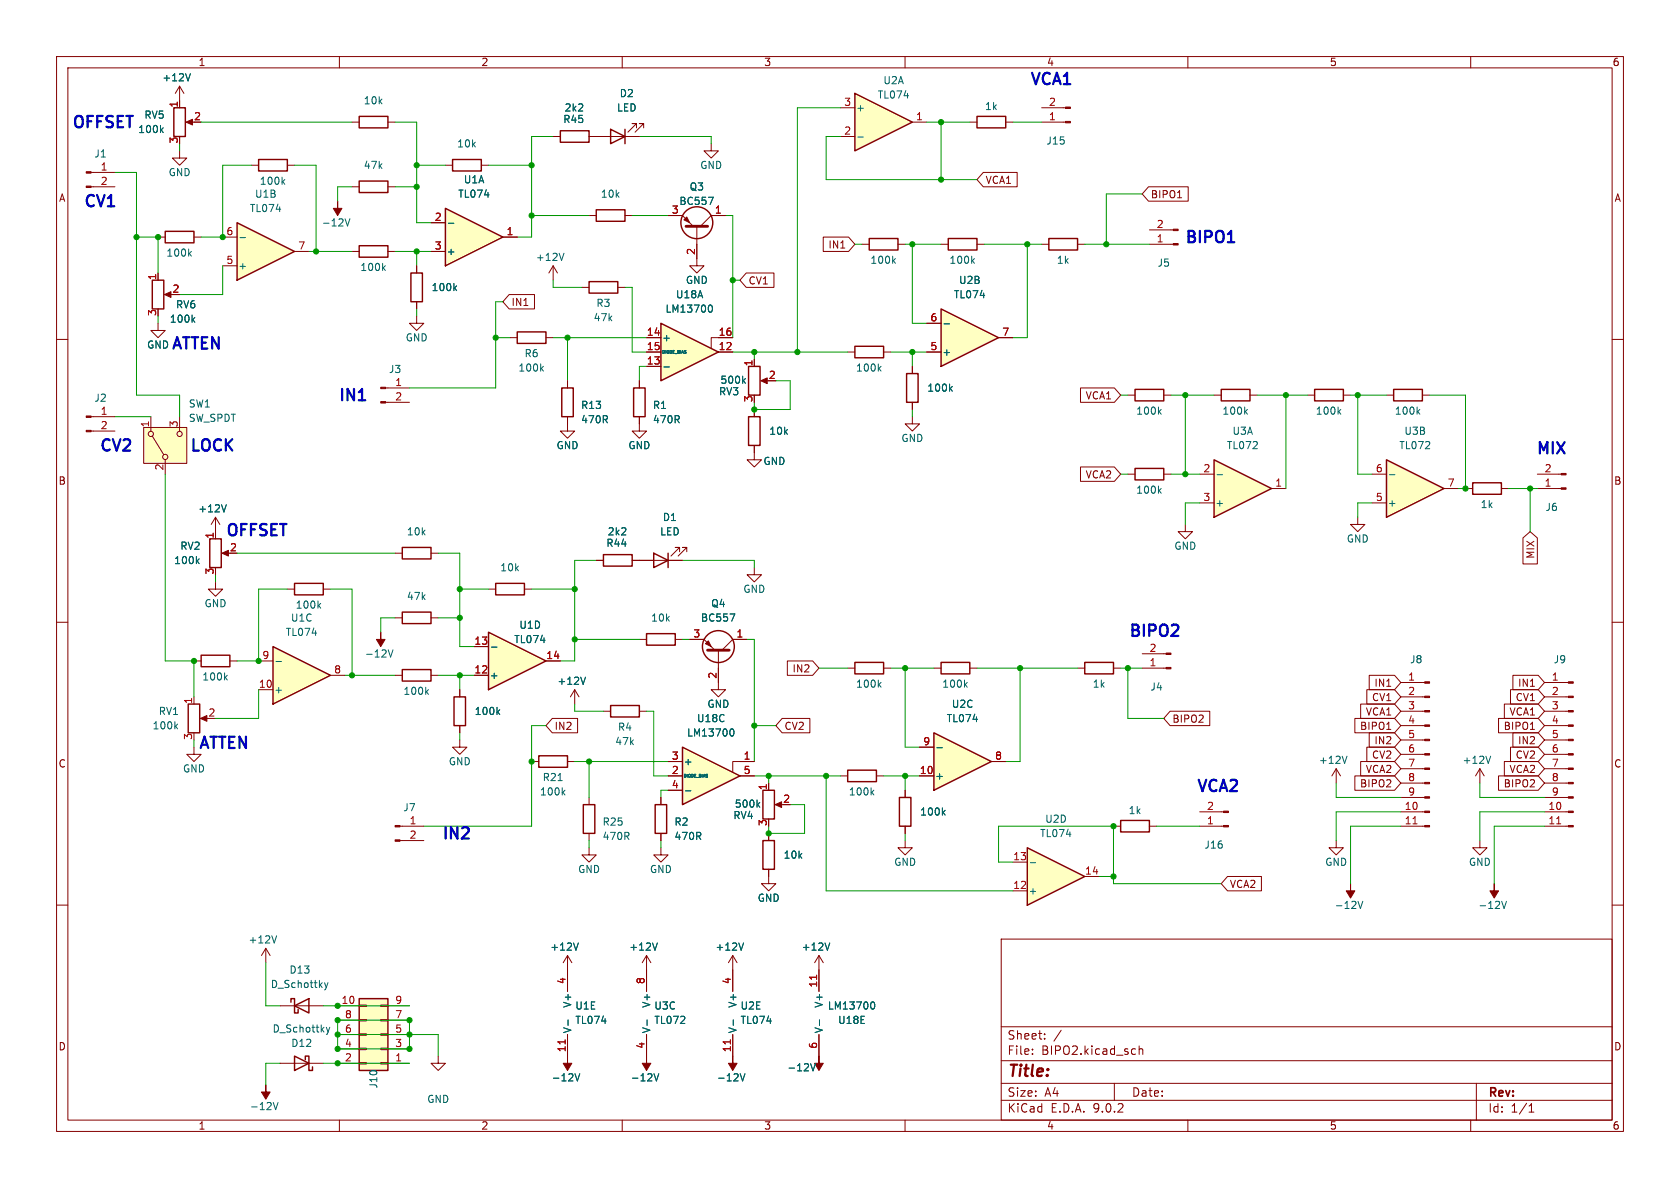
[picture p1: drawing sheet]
<svg xmlns="http://www.w3.org/2000/svg" width="297mm" height="210mm" viewBox="0 0 297 210" stroke-linecap="round" stroke-linejoin="round" font-family="sans-serif">
<defs><g id="words">
<g font-size="2.8" fill="#0000c2">
<text x="181.9" y="15.6">VCA1</text>
<text x="12.5" y="23.2">OFFSET</text>
<text x="14.6" y="37.2">CV1</text>
<text x="209.2" y="43.5">BIPO1</text>
<text x="30.1" y="62.3">ATTEN</text>
<text x="59.6" y="71.5">IN1</text>
<text x="17.4" y="80.3">CV2</text>
<text x="33.3" y="80.3">LOCK</text>
<text x="271.3" y="80.9">MIX</text>
<text x="39.7" y="95.3">OFFSET</text>
<text x="199.3" y="113.1">BIPO2</text>
<text x="34.9" y="132.9">ATTEN</text>
<text x="211.3" y="140.5">VCA2</text>
<text x="77.9" y="148.9">IN2</text>
</g>
<text font-size="2.8" fill="#840000" x="178" y="190.9">Title:</text>
<g font-size="2.1" fill="#840000">
<text x="178" y="184">Sheet:</text>
<text x="178" y="186.7">File:</text>
<text x="184.1" y="186.7">BIPO2.kicad_sch</text>
<text x="178" y="196.9">KiCad</text>
<text x="178" y="194.1">Size:</text>
<text x="184.7" y="194.1">A4</text>
<text x="185.7" y="196.9">E.D.A.</text>
<text x="193.3" y="196.9">9.0.2</text>
<text x="200" y="194.1">Date:</text>
<text x="263" y="194.3">Rev:</text>
<text x="263" y="196.9">Id:</text>
<text x="267.1" y="196.9">1/1</text>
</g>
<g font-size="1.8" fill="#840000">
<text x="35" y="11.9">1</text>
<text x="85" y="11.9">2</text>
<text x="135" y="11.9">3</text>
<text x="185" y="11.9">4</text>
<text x="235" y="11.9">5</text>
<text x="285" y="11.9">6</text>
<text x="10.3" y="35.9">A</text>
<text x="174.1" y="32.7">VCA1</text>
<text x="203.4" y="35.2">BIPO1</text>
<text x="285.3" y="35.9">A</text>
<text x="146.4" y="44.1">IN1</text>
<text x="132.2" y="50.5">CV1</text>
<text x="90.3" y="54.3">IN1</text>
<text x="191.8" y="70.8">VCA1</text>
<text x="10.3" y="85.9">B</text>
<text x="191.8" y="84.8">VCA2</text>
<text x="285.3" y="85.9">B</text>
<text x="271.5" y="98.9" transform="rotate(-90 271.5 98.9)">MIX</text>
<text x="140" y="119.1">IN2</text>
<text x="242.4" y="124.1">CV1</text>
<text x="242.9" y="121.6">IN1</text>
<text x="267.8" y="124.1">CV1</text>
<text x="268.3" y="121.6">IN1</text>
<text x="97.9" y="129.2">IN2</text>
<text x="138.6" y="129.2">CV2</text>
<text x="207.2" y="128">BIPO2</text>
<text x="240.3" y="129.2">BIPO1</text>
<text x="241.4" y="126.7">VCA1</text>
<text x="242.9" y="131.8">IN2</text>
<text x="265.7" y="129.2">BIPO1</text>
<text x="266.8" y="126.7">VCA1</text>
<text x="268.3" y="131.8">IN2</text>
<text x="10.3" y="135.9">C</text>
<text x="241.4" y="136.8">VCA2</text>
<text x="242.4" y="134.3">CV2</text>
<text x="266.8" y="136.8">VCA2</text>
<text x="267.8" y="134.3">CV2</text>
<text x="285.3" y="135.9">C</text>
<text x="240.3" y="139.4">BIPO2</text>
<text x="265.7" y="139.4">BIPO2</text>
<text x="217.3" y="157.2">VCA2</text>
<text x="10.3" y="185.9">D</text>
<text x="285.3" y="185.9">D</text>
<text x="35" y="199.9">1</text>
<text x="85" y="199.9">2</text>
<text x="135" y="199.9">3</text>
<text x="185" y="199.9">4</text>
<text x="235" y="199.9">5</text>
<text x="285" y="199.9">6</text>
</g>
<g font-size="1.8" fill="#006464">
<text x="28.6" y="14.6">+12V</text>
<text x="109.5" y="17.4">D2</text>
<text x="155.1" y="17.6">TL074</text>
<text x="156.1" y="15.1">U2A</text>
<text x="24.3" y="23.7">100k</text>
<text x="25.4" y="21.2">RV5</text>
<text x="64.2" y="18.6">10k</text>
<text x="99.5" y="21.9">R45</text>
<text x="99.7" y="19.9">2k2</text>
<text x="109" y="19.9">LED</text>
<text x="151.3" y="19.9">+</text>
<text x="174" y="19.7">1k</text>
<text x="16.6" y="28">J1</text>
<text x="80.7" y="26.3">10k</text>
<text x="184.9" y="25.8">J15</text>
<text x="29.7" y="31.3">GND</text>
<text x="45" y="35.2">U1B</text>
<text x="45.8" y="32.9">100k</text>
<text x="64.2" y="30.1">47k</text>
<text x="80.9" y="35.2">TL074</text>
<text x="81.9" y="32.6">U1A</text>
<text x="106.1" y="35.2">10k</text>
<text x="121.8" y="33.9">Q3</text>
<text x="123.7" y="30.1">GND</text>
<text x="44.1" y="37.7">TL074</text>
<text x="56.8" y="40.2">-12V</text>
<text x="120" y="36.4">BC557</text>
<text x="29.3" y="45.6">100k</text>
<text x="42" y="47.9">+</text>
<text x="78.9" y="45.3">+</text>
<text x="94.6" y="46.3">+12V</text>
<text x="153.8" y="46.8">100k</text>
<text x="167.8" y="46.8">100k</text>
<text x="186.7" y="46.8">1k</text>
<text x="204.5" y="47.3">J5</text>
<text x="63.6" y="48.1">100k</text>
<text x="76.2" y="51.7">100k</text>
<text x="119.4" y="52.9">U18A</text>
<text x="121.2" y="50.4">GND</text>
<text x="168.5" y="52.9">TL074</text>
<text x="169.4" y="50.4">U2B</text>
<text x="29.9" y="57.3">100k</text>
<text x="31" y="54.7">RV6</text>
<text x="104.9" y="57">47k</text>
<text x="105.3" y="54.5">R3</text>
<text x="117.6" y="55.5">LM13700</text>
<text x="25.9" y="61.8">GND</text>
<text x="71.6" y="60.6">GND</text>
<text x="91.6" y="65.9">100k</text>
<text x="92.6" y="63.3">R6</text>
<text x="117" y="60.6">+</text>
<text x="151.2" y="65.9">100k</text>
<text x="166.5" y="63.1">+</text>
<text x="16.6" y="71.2">J2</text>
<text x="68.7" y="66.1">J3</text>
<text x="127" y="70.1">RV3</text>
<text x="127.3" y="68">500k</text>
<text x="163.8" y="69.4">100k</text>
<text x="33.3" y="72.2">SW1</text>
<text x="33.3" y="74.8">SW_SPDT</text>
<text x="102.6" y="75">470R</text>
<text x="102.6" y="72.5">R13</text>
<text x="115.3" y="72.5">R1</text>
<text x="115.3" y="75">470R</text>
<text x="135.9" y="77.1">10k</text>
<text x="200.8" y="73.5">100k</text>
<text x="216" y="73.5">100k</text>
<text x="217.8" y="77.1">U3A</text>
<text x="232.5" y="73.5">100k</text>
<text x="246.5" y="73.5">100k</text>
<text x="248.2" y="77.1">U3B</text>
<text x="98.3" y="79.6">GND</text>
<text x="111" y="79.6">GND</text>
<text x="134.9" y="82.4">GND</text>
<text x="159.3" y="78.3">GND</text>
<text x="216.8" y="79.6">TL072</text>
<text x="247.3" y="79.6">TL072</text>
<text x="200.8" y="87.5">100k</text>
<text x="214.8" y="89.8">+</text>
<text x="245.2" y="89.8">+</text>
<text x="35" y="90.8">+12V</text>
<text x="71.8" y="94.8">10k</text>
<text x="107.3" y="94.8">2k2</text>
<text x="116.6" y="94.8">LED</text>
<text x="117.1" y="92.3">D1</text>
<text x="261.7" y="90">1k</text>
<text x="273.1" y="90.5">J6</text>
<text x="30.7" y="99.9">100k</text>
<text x="31.8" y="97.4">RV2</text>
<text x="88.3" y="101.2">10k</text>
<text x="107.1" y="96.9">R44</text>
<text x="207.5" y="97.4">GND</text>
<text x="238" y="96.1">GND</text>
<text x="36.1" y="107.5">GND</text>
<text x="52.2" y="107.8">100k</text>
<text x="71.8" y="106.3">47k</text>
<text x="125.6" y="107.5">Q4</text>
<text x="131.3" y="105">GND</text>
<text x="50.4" y="112.6">TL074</text>
<text x="51.3" y="110.1">U1C</text>
<text x="90.8" y="113.9">TL074</text>
<text x="91.7" y="111.4">U1D</text>
<text x="115" y="110.1">10k</text>
<text x="123.8" y="110.1">BC557</text>
<text x="64.4" y="116.4">-12V</text>
<text x="249.2" y="117.4">J8</text>
<text x="274.6" y="117.4">J9</text>
<text x="35.7" y="120.5">100k</text>
<text x="48.4" y="122.8">+</text>
<text x="71.2" y="123">100k</text>
<text x="86.5" y="120.2">+</text>
<text x="98.5" y="121.3">+12V</text>
<text x="125" y="125.3">GND</text>
<text x="151.2" y="121.8">100k</text>
<text x="166.5" y="121.8">100k</text>
<text x="168.2" y="125.3">U2C</text>
<text x="193.1" y="121.8">1k</text>
<text x="203.3" y="122.3">J4</text>
<text x="26.9" y="129.1">100k</text>
<text x="28" y="126.6">RV1</text>
<text x="83.8" y="126.6">100k</text>
<text x="108.7" y="131.9">47k</text>
<text x="109.1" y="129.4">R4</text>
<text x="121.4" y="130.4">LM13700</text>
<text x="123.1" y="127.9">U18C</text>
<text x="167.3" y="127.9">TL074</text>
<text x="32.3" y="136.8">GND</text>
<text x="79.2" y="135.5">GND</text>
<text x="120.8" y="135.5">+</text>
<text x="233.1" y="135.2">+12V</text>
<text x="258.5" y="135.2">+12V</text>
<text x="71.2" y="143.6">J7</text>
<text x="95.4" y="140.8">100k</text>
<text x="95.8" y="138.3">R21</text>
<text x="129.8" y="143">500k</text>
<text x="150" y="140.8">100k</text>
<text x="165.2" y="138">+</text>
<text x="106.4" y="148.7">470R</text>
<text x="106.4" y="146.2">R25</text>
<text x="119.1" y="146.2">R2</text>
<text x="119.1" y="148.7">470R</text>
<text x="129.5" y="145">RV4</text>
<text x="162.6" y="144.4">100k</text>
<text x="183.8" y="148.2">TL074</text>
<text x="184.7" y="145.6">U2D</text>
<text x="199.4" y="144.1">1k</text>
<text x="102.1" y="154.5">GND</text>
<text x="114.8" y="154.5">GND</text>
<text x="138.4" y="152">10k</text>
<text x="158" y="153.3">GND</text>
<text x="212.8" y="150.2">J16</text>
<text x="234.2" y="153.3">GND</text>
<text x="259.6" y="153.3">GND</text>
<text x="133.9" y="159.6">GND</text>
<text x="181.7" y="158.3">+</text>
<text x="235.9" y="160.9">-12V</text>
<text x="261.3" y="160.9">-12V</text>
<text x="43.8" y="167">+12V</text>
<text x="51.1" y="172.3">D13</text>
<text x="97.2" y="168.2">+12V</text>
<text x="111.2" y="168.2">+12V</text>
<text x="126.4" y="168.2">+12V</text>
<text x="141.6" y="168.2">+12V</text>
<text x="47.8" y="174.9">D_Schottky</text>
<text x="101.2" y="178.3" transform="rotate(-90 101.2 178.3)">V+</text>
<text x="101.6" y="178.7">U1E</text>
<text x="115.2" y="178.3" transform="rotate(-90 115.2 178.3)">V+</text>
<text x="115.6" y="178.7">U3C</text>
<text x="130.4" y="178.3" transform="rotate(-90 130.4 178.3)">V+</text>
<text x="130.8" y="178.7">U2E</text>
<text x="145.6" y="178.3" transform="rotate(-90 145.6 178.3)">V+</text>
<text x="146.3" y="178.7">LM13700</text>
<text x="48.1" y="182.7">D_Schottky</text>
<text x="51.4" y="185.3">D12</text>
<text x="101.2" y="182.8" transform="rotate(-90 101.2 182.8)">V-</text>
<text x="101.6" y="181.2">TL074</text>
<text x="115.2" y="182.8" transform="rotate(-90 115.2 182.8)">V-</text>
<text x="115.6" y="181.2">TL072</text>
<text x="130.4" y="182.8" transform="rotate(-90 130.4 182.8)">V-</text>
<text x="130.8" y="181.2">TL074</text>
<text x="145.6" y="182.8" transform="rotate(-90 145.6 182.8)">V-</text>
<text x="148.1" y="181.2">U18E</text>
<text x="97.4" y="191.4">-12V</text>
<text x="111.4" y="191.4">-12V</text>
<text x="126.6" y="191.4">-12V</text>
<text x="139.1" y="189.6">-12V</text>
<text x="44.1" y="196.4">-12V</text>
<text x="66.9" y="192.5" transform="rotate(-90 66.9 192.5)">J10</text>
<text x="75.4" y="195.2">GND</text>
</g>
<g font-size="1.8" fill="#a90000">
<text x="31.5" y="19.1" transform="rotate(-90 31.5 19.1)">1</text>
<text x="34.2" y="21.3">2</text>
<text x="149.2" y="18.8">3</text>
<text x="149.2" y="23.9">2</text>
<text x="161.9" y="21.3">1</text>
<text x="185.3" y="21.3">1</text>
<text x="185.3" y="18.8">2</text>
<text x="31.5" y="25.5" transform="rotate(-90 31.5 25.5)">3</text>
<text x="17.7" y="30.2">1</text>
<text x="17.7" y="32.8">2</text>
<text x="39.9" y="41.7">6</text>
<text x="76.8" y="39.1">2</text>
<text x="89.5" y="41.7">1</text>
<text x="118.7" y="37.8">3</text>
<text x="126.3" y="37.8">1</text>
<text x="204.4" y="40.4">2</text>
<text x="39.9" y="46.7">5</text>
<text x="52.6" y="44.2">7</text>
<text x="76.8" y="44.2">3</text>
<text x="122.9" y="45.2" transform="rotate(-90 122.9 45.2)">2</text>
<text x="204.4" y="42.9">1</text>
<text x="27.7" y="49.6" transform="rotate(-90 27.7 49.6)">1</text>
<text x="30.4" y="51.8">2</text>
<text x="27.7" y="56" transform="rotate(-90 27.7 56)">3</text>
<text x="114.3" y="59.4">14</text>
<text x="127" y="59.4">16</text>
<text x="164.4" y="56.9">6</text>
<text x="177.1" y="59.4">7</text>
<text x="114.3" y="64.5">13</text>
<text x="114.3" y="62">15</text>
<text x="127" y="62">12</text>
<text x="133.1" y="64.8" transform="rotate(-90 133.1 64.8)">1</text>
<text x="164.4" y="62">5</text>
<text x="69.8" y="68.3">1</text>
<text x="69.8" y="70.9">2</text>
<text x="133.1" y="71.2" transform="rotate(-90 133.1 71.2)">3</text>
<text x="135.8" y="67.1">2</text>
<text x="17.7" y="73.4">1</text>
<text x="17.7" y="75.9">2</text>
<text x="26.4" y="75.6" transform="rotate(-90 26.4 75.6)">1</text>
<text x="31.5" y="75.6" transform="rotate(-90 31.5 75.6)">3</text>
<text x="29" y="83.3" transform="rotate(-90 29 83.3)">2</text>
<text x="212.7" y="83.6">2</text>
<text x="243.1" y="83.6">6</text>
<text x="273" y="83.6">2</text>
<text x="212.7" y="88.6">3</text>
<text x="225.4" y="86.1">1</text>
<text x="243.1" y="88.6">5</text>
<text x="255.8" y="86.1">7</text>
<text x="273" y="86.1">1</text>
<text x="37.8" y="95.3" transform="rotate(-90 37.8 95.3)">1</text>
<text x="37.8" y="101.7" transform="rotate(-90 37.8 101.7)">3</text>
<text x="40.6" y="97.5">2</text>
<text x="122.5" y="112.8">3</text>
<text x="130.1" y="112.8">1</text>
<text x="46.3" y="116.6">9</text>
<text x="59" y="119.1">8</text>
<text x="83.8" y="119.1">12</text>
<text x="83.8" y="114">13</text>
<text x="96.5" y="116.6">14</text>
<text x="203.1" y="117.9">1</text>
<text x="203.1" y="115.3">2</text>
<text x="34" y="124.5" transform="rotate(-90 34 124.5)">1</text>
<text x="45.7" y="121.7">10</text>
<text x="126.7" y="120.1" transform="rotate(-90 126.7 120.1)">2</text>
<text x="248.8" y="120.4">1</text>
<text x="248.8" y="122.9">2</text>
<text x="248.8" y="125.5">3</text>
<text x="274.2" y="120.4">1</text>
<text x="274.2" y="122.9">2</text>
<text x="274.2" y="125.5">3</text>
<text x="34" y="130.9" transform="rotate(-90 34 130.9)">3</text>
<text x="36.8" y="126.7">2</text>
<text x="163.1" y="131.8">9</text>
<text x="248.8" y="128">4</text>
<text x="248.8" y="130.6">5</text>
<text x="274.2" y="128">4</text>
<text x="274.2" y="130.6">5</text>
<text x="118.7" y="136.9">2</text>
<text x="118.7" y="134.4">3</text>
<text x="131.4" y="136.9">5</text>
<text x="131.4" y="134.4">1</text>
<text x="162.5" y="136.9">10</text>
<text x="175.8" y="134.4">8</text>
<text x="248.8" y="133.1">6</text>
<text x="248.8" y="135.6">7</text>
<text x="274.2" y="133.1">6</text>
<text x="274.2" y="135.6">7</text>
<text x="118.7" y="139.4">4</text>
<text x="135.6" y="139.8" transform="rotate(-90 135.6 139.8)">1</text>
<text x="138.4" y="142">2</text>
<text x="213.3" y="143.3">2</text>
<text x="248.2" y="143.3">10</text>
<text x="248.8" y="138.2">8</text>
<text x="248.8" y="140.7">9</text>
<text x="273.6" y="143.3">10</text>
<text x="274.2" y="138.2">8</text>
<text x="274.2" y="140.7">9</text>
<text x="72.3" y="145.8">1</text>
<text x="72.3" y="148.3">2</text>
<text x="135.6" y="146.1" transform="rotate(-90 135.6 146.1)">3</text>
<text x="213.3" y="145.8">1</text>
<text x="248.2" y="145.8">11</text>
<text x="273.6" y="145.8">11</text>
<text x="179" y="152.1">13</text>
<text x="191.7" y="154.7">14</text>
<text x="179" y="157.2">12</text>
<text x="60.3" y="177.5">10</text>
<text x="69.8" y="177.5">9</text>
<text x="100.1" y="174.1" transform="rotate(-90 100.1 174.1)">4</text>
<text x="114" y="174.1" transform="rotate(-90 114 174.1)">8</text>
<text x="129.3" y="174.1" transform="rotate(-90 129.3 174.1)">4</text>
<text x="144.5" y="174.7" transform="rotate(-90 144.5 174.7)">11</text>
<text x="60.9" y="185.2">4</text>
<text x="60.9" y="182.6">6</text>
<text x="60.9" y="180.1">8</text>
<text x="69.8" y="185.2">3</text>
<text x="69.8" y="182.6">5</text>
<text x="69.8" y="180.1">7</text>
<text x="114" y="185.5" transform="rotate(-90 114 185.5)">4</text>
<text x="144.5" y="185.5" transform="rotate(-90 144.5 185.5)">6</text>
<text x="60.9" y="187.7">2</text>
<text x="69.8" y="187.7">1</text>
<text x="100.1" y="186.1" transform="rotate(-90 100.1 186.1)">11</text>
<text x="129.3" y="186.1" transform="rotate(-90 129.3 186.1)">11</text>
</g>
<g font-size=".7" fill="#006464">
<text x="117" y="62.7">DIODE_BIAS</text>
<text x="120.8" y="137.6">DIODE_BIAS</text>
</g>
</g></defs>
<g fill="none" stroke="#840000" stroke-width=".18">
<path d="M10 10h277v190h-277zM12 12h273v186h-273zM60 10v2M110 10v2M160 10v2M210 10v2M260 10v2M27.9 57.2v1.2h1.3l-1.3 1.3-1.2-1.3h1.2M27.9 48.3v1.2M29.5 52.1h1M97.8 47l-.8 1.3M97.8 47l.8 1.3"/>
<path d="M97.8 47v2.5M10 60h2M16.1 73.7h4.2M16.1 76.2h4.2M113 74.9v1.3h1.3l-1.3 1.3-1.2-1.3h1.2M285 60h2M10 110h2M165.1 118.1h1.3M171.4 118.1h1.3M285 110h2M106.7 125.7h1.2M113 125.7h1.3"/>
<path d="M10 160h2M144.8 171.5v3.8M177 166h108v32h-108zM285 160h2M60 198v2M110 198v2M144.8 182.9v3.8M160 198v2M177 194.5h108M177 191.5h108M177 187.5h108M177 181.5h108"/>
<path d="M182.5 186.3v.1M182.5 185.5v.1M184.7 183.6v.1M184.7 182.8v.1M187.6 182.1l-1.3 2M197 191.5v3M200.6 185.4l.1 .1M200.7 186.3l-.1 .1M201.4 184.9v1.5M201.4 185.5l.2-.1 .4 .1v.9M210 198v2M260 198v2"/>
<path d="M261 191.5v6.5M270.3 196.6h.9M270.3 195.5l.4-.4v1.5"/>
</g>
<path d="M26.9 49.5h2.1v5.1h-2.1zM166.4 117.1h5v2h-5zM107.9 124.7h5.1v2h-5.1z" fill="none" stroke="#840000" stroke-width=".25"/>
<g fill="#840000" stroke="#840000" stroke-width=".18">
<path d="M29.1 52.1l1.1-.5v1z"/>
<path d="M15.2 73.5h.9v.3h-.9z"/>
<path d="M15.2 76.1h.9v.2h-.9z"/>
</g>
<path d="M34.1 56.5l.3 .5M34.4 56.1l-.4 .5M99.7 44.8l-.4 1.2M170.6 121l.4 .5M171 120.6l-.5 .5M154.1 177.2l.1-.1a.68 .68 0 0 1 .5 .6 .68 .68 0 0 1-.5 .7l-.1-.1M144.9 180.3v1" fill="none" stroke="#006464" stroke-width=".18"/>
<path d="M144.4 172.4v.7" fill="none" stroke="#a90000" stroke-width=".18"/>
<path d="M25.4 75.6h7.6v6.3h-7.6z" fill="#ffffc2"/>
<g fill="none" stroke="#840000" stroke-width=".18">
<path d="M203.2 43.2h4.2M203.2 40.6h4.2M25.4 75.6h7.6v6.3h-7.6zM26.7 73.7v2.5M26.9 77.1l2.1 3.3M31.7 73.7v2.5M199.4 69.9h1.3M205.7 69.9h1.3M29.2 81.3v2.5M149.9 118.1h1.2M156.2 118.1h1.3M236.2 148.6v1.3h1.3l-1.3 1.2-1.3-1.2h1.3"/>
<circle cx="26.7" cy="76.7" r=".46"/>
<circle cx="31.7" cy="76.7" r=".46"/>
<circle cx="29.2" cy="80.8" r=".46"/>
</g>
<path d="M200.7 68.8h5v2.1h-5zM151.1 117.1h5.1v2h-5.1z" fill="none" stroke="#840000" stroke-width=".25"/>
<path d="M61 38.7l.4 1.2 .5-1.2M204.9 72.7l.4 .5M205.3 72.4l-.5 .5M155.4 121l.4 .5M155.8 120.6l-.5 .5" fill="none" stroke="#006464" stroke-width=".18"/>
<g fill="#840000" stroke="#840000" stroke-width=".18">
<path d="M207.4 43.1h.9v.2h-.9z"/>
<path d="M207.4 40.5h.9v.3h-.9z"/>
<path d="M59.7 35.6v1.2h.8l-.8 1.3-.8-1.3h.8z"/>
</g>
<path d="M151.1 16.5l10.2 5.1-10.2 5.1z" fill="#ffffc2"/>
<path d="M151.1 16.5l10.2 5.1-10.2 5.1zM80 28.2h5.1v2h-5.1z" fill="none" stroke="#840000" stroke-width=".25"/>
<path d="M148.6 19.1h2.5M78.7 29.2h1.3M85.1 29.2h1.3M148.6 24.1h2.5M161.3 21.6h2.5M104.1 149.9v1.2h1.3l-1.3 1.3-1.2-1.3h1.2" fill="none" stroke="#840000" stroke-width=".18"/>
<path d="M151.7 24.2h.9" fill="none" stroke="#006464" stroke-width=".18"/>
<path d="M78.7 36.8l10.2 5.1-10.2 5.1z" fill="#ffffc2"/>
<path d="M63.5 32h5.1v2h-5.1zM78.7 36.8l10.2 5.1-10.2 5.1zM63.5 43.4h5.1v2.1h-5.1zM132.3 73.7h2.1v5h-2.1zM215.9 68.8h5.1v2.1h-5.1zM95.2 133.6h5.1v2h-5.1z" fill="none" stroke="#840000" stroke-width=".25"/>
<g fill="none" stroke="#840000" stroke-width=".18">
<path d="M62.2 33h1.3M68.6 33h1.2M76.2 39.4h2.5M62.2 44.5h1.3M68.6 44.5h1.2M76.2 44.5h2.5M88.9 41.9h2.5M133.3 78.7v2.6h1.3l-1.3 1.3-1.2-1.3h1.2M133.3 72.4v1.3M214.6 69.9h1.3M221 69.9h1.2M94 134.6h1.2"/>
<path d="M100.3 134.6h1.3"/>
</g>
<path d="M79.3 39.5h.9M67.8 47.3l.3 .5M68.1 47l-.5 .5M220.2 72.7l.3 .5M220.5 72.4l-.5 .5M98.7 138h.7M99.9 139.7l-.5 .5M99.5 140l.4 .5" fill="none" stroke="#006464" stroke-width=".18"/>
<path d="M214.6 81.3l10.2 5.1-10.2 5z" fill="#ffffc2"/>
<g fill="none" stroke="#840000" stroke-width=".25">
<path d="M214.6 81.3l10.2 5.1-10.2 5zM191.8 117.1h5v2h-5zM103.1 142.2h2.1v5.1h-2.1z"/>
<circle cx="123.2" cy="39.4" r="2.82"/>
</g>
<path d="M118.1 38.1h2.5l2 1.9M128.3 38.1h-2.6l-1.9 1.9M123.2 40v7h1.3l-1.3 1.3-1.3-1.3h1.3M212.1 88.9h2.5M212.1 83.8h2.5M224.8 86.4h2.5M190.5 118.1h1.3M196.8 118.1h1.3M104.1 141v1.2M104.1 147.3v1.3" fill="none" stroke="#840000" stroke-width=".18"/>
<path d="M125.2 34.9h.9l-.6 1.2M215.2 83.9h.9M240.1 159.3l.4 1.3 .4-1.3" fill="none" stroke="#006464" stroke-width=".18"/>
<path d="M121.3 40h3.8" fill="none" stroke="#840000" stroke-width=".51"/>
<g fill="#840000" stroke="#840000" stroke-width=".18">
<path d="M120.9 38.9l.5-.5 .5 1z"/>
<path d="M238.8 156.2v1.3h.7l-.7 1.3-.8-1.3h.8z"/>
</g>
<path d="M116.8 57.2l10.2 5-10.2 5.1z" fill="#ffffc2"/>
<g fill="none" stroke="#840000" stroke-width=".18">
<path d="M62.2 21.6h1.3M68.6 21.6h1.2M73.7 47v1.3M73.7 53.3v1.3M114.3 59.7h2.5M129.5 59.7h-3.8v1.9M113 67.3v1.3M113 73.7v1.2M114.3 64.8h2.5M114.3 62.2h2.5M127 62.2h2.5M133.3 63.5v1.3"/>
<path d="M134.9 67.3h1M101.6 121.9l-.8 1.3M101.6 121.9l.8 1.3M101.6 121.9v2.6M212.1 146.1h4.2M212.1 143.5h4.2"/>
</g>
<path d="M63.5 20.6h5.1v2h-5.1zM72.6 48.3h2.1v5h-2.1zM116.8 57.2l10.2 5-10.2 5.1zM112 68.6h2v5.1h-2zM132.3 64.8h2.1v5.1h-2.1z" fill="none" stroke="#840000" stroke-width=".25"/>
<path d="M80.4 50.9l.3 .5M80.7 50.5l-.5 .5M125.4 54l.1-.1a.68 .68 0 0 1 .5 .7 .68 .68 0 0 1-.5 .6l-.1-.1M117.4 64.9h.9M131.4 67.3l.4 .5M131.8 66.9l-.5 .5M103.5 119.7l-.4 1.3" fill="none" stroke="#006464" stroke-width=".18"/>
<g fill="#840000" stroke="#840000" stroke-width=".18">
<path d="M134.5 67.3l1.1-.5v1z"/>
<path d="M216.3 145.9h.9v.3h-.9z"/>
<path d="M216.3 143.4h.9v.2h-.9z"/>
</g>
<path d="M245.1 81.3l10.2 5.1-10.2 5z" fill="#ffffc2"/>
<g fill="none" stroke="#840000" stroke-width=".25">
<path d="M99.1 23.1h5v2h-5zM105.4 37.1h5.1v2h-5.1zM107.9 22.9l2.6 1.2-2.6 1.3zM110.5 22.9v2.5M172.7 20.6h5.1v2h-5.1zM29.2 40.9h5.1v2h-5.1zM91.4 58.7h5.1v2h-5.1zM104.1 49.8h5.1v2h-5.1zM167.6 42.2h5.1v2h-5.1zM185.4 42.2h5.1v2h-5.1zM99.3 68.6h2v5.1h-2zM151.1 61.2h5.1v2h-5.1z"/>
<path d="M160.3 66h2v5.1h-2zM246.4 68.8h5.1v2.1h-5.1zM200.7 82.8h5v2h-5zM245.1 81.3l10.2 5.1-10.2 5zM134.9 139.7h2v5.1h-2zM115.8 142.2h2.1v5.1h-2.1zM134.9 148.6h2v5.1h-2zM198.1 145h5.1v2.1h-5.1z"/>
</g>
<g fill="none" stroke="#840000" stroke-width=".18">
<path d="M184.1 19.1h4.3M97.8 24.1h1.3M104.1 24.1h8.9M104.1 38.1h1.3M110.5 38.1h1.3M112.5 22.6v-.8h-.7h.7l-1.5 1.6M113.8 22.6v-.8h-.8h.8l-1.5 1.6M125.7 25.4v1.3h1.3l-1.3 1.2-1.2-1.2h1.2M171.4 21.6h1.3M177.8 21.6h1.3M184.1 21.6h4.3M27.9 41.9h1.3"/>
<path d="M34.3 41.9h1.3M73.7 55.9v1.3h1.2l-1.2 1.2-1.3-1.2h1.3M90.2 59.7h1.2M96.5 59.7h1.3M102.9 50.8h1.2M109.2 50.8h1.3M166.4 43.2h1.2M172.7 43.2h1.3M184.1 43.2h1.3M190.5 43.2h1.3M68.2 68.6h4.2M68.2 71.1h4.2"/>
<path d="M100.3 73.7v2.5h1.3l-1.3 1.3-1.2-1.3h1.2M100.3 67.3v1.3M149.9 62.2h1.2M156.2 62.2h1.3M161.3 73.7v1.2h1.3l-1.3 1.3-1.3-1.3h1.3M161.3 64.8v1.2M161.3 71.1v1.3M245.1 69.9h1.3M251.5 69.9h1.2M199.4 83.8h1.3M205.7 83.8h1.3M209.5 92.7v1.3h1.3l-1.3 1.3-1.2-1.3h1.2"/>
<path d="M242.6 88.9h2.5M242.6 83.8h2.5M255.3 86.4h2.5M127 120.7v1.2h1.3l-1.3 1.3-1.3-1.3h1.3M135.9 138.4v1.3M116.8 149.9v1.2h1.3l-1.3 1.3-1.2-1.3h1.2M116.8 141v1.2M116.8 147.3v1.3M135.9 153.7v2.5h1.3l-1.3 1.3-1.3-1.3h1.3M135.9 147.3v1.3M137.4 142.2h1M196.8 146.1h1.3"/>
<path d="M203.2 146.1h1.3"/>
</g>
<g fill="none" stroke="#006464" stroke-width=".18">
<path d="M33.5 44.8l.3 .5M33.8 44.4l-.4 .5M171.9 46.1l.4 .5M172.3 45.7l-.5 .5M95.7 65.1l.4 .5M96.1 64.8l-.5 .4M155.4 65.1l.4 .5M155.8 64.8l-.5 .4M168 68.7l.4 .5M168.4 68.3l-.5 .5M250.6 72.7l.4 .5M251 72.4l-.5 .5"/>
<path d="M204.9 86.7l.4 .5M205.3 86.3l-.5 .5M245.6 83.9h1M134 142.2l.3 .5M134.3 141.8l-.5 .5"/>
</g>
<g fill="#840000" stroke="#840000" stroke-width=".18">
<path d="M188.4 21.5h.8v.2h-.8z"/>
<path d="M188.4 18.9h.8v.3h-.8z"/>
<path d="M137 142.2l1.2-.5v1z"/>
<path d="M67.3 68.5h.9v.2h-.9z"/>
<path d="M67.3 71h.9v.2h-.9z"/>
</g>
<path d="M166.4 54.6l10.1 5.1-10.1 5.1z" fill="#ffffc2"/>
<path d="M166.4 54.6l10.1 5.1-10.1 5.1z" fill="none" stroke="#840000" stroke-width=".25"/>
<path d="M163.8 57.2h2.6M176.5 59.7h2.6M163.8 62.2h2.6" fill="none" stroke="#840000" stroke-width=".18"/>
<path d="M166.9 57.2h1" fill="none" stroke="#006464" stroke-width=".18"/>
<path d="M41.9 39.4l10.2 5.1-10.2 5z" fill="#ffffc2"/>
<path d="M41.9 39.4l10.2 5.1-10.2 5zM45.7 28.2h5.1v2h-5.1zM153.7 42.2h5v2h-5z" fill="none" stroke="#840000" stroke-width=".25"/>
<path d="M44.4 29.2h1.3M50.8 29.2h1.3M39.4 47h2.5M39.4 41.9h2.5M52.1 44.5h2.5M152.4 43.2h1.3M158.7 43.2h1.3M236.2 135.9l-.7 1.3M236.2 135.9l.8 1.3M236.2 135.9v2.5" fill="none" stroke="#840000" stroke-width=".18"/>
<path d="M50 32.1l.3 .5M50.3 31.7l-.4 .5M42.4 42h1M157.9 46.1l.4 .5M158.3 45.7l-.5 .5M238.1 133.7l-.4 1.2" fill="none" stroke="#006464" stroke-width=".18"/>
<path d="M120.6 132.1l10.2 5.1-10.2 5z" fill="#ffffc2"/>
<g fill="none" stroke="#840000" stroke-width=".18">
<path d="M31.7 15.2v3.9M31.7 15.2l-.7 1.3M31.7 15.2l.8 1.3M16.1 30.5h4.2M16.1 33h4.2M31.7 26.7v1.2h1.3l-1.3 1.3-1.2-1.3h1.2M33.3 21.6h1M231.1 69.9h1.3M237.5 69.9h1.3M240 91.4v1.3h1.3l-1.3 1.3-1.2-1.3h1.2M201.9 118.1h4.2M201.9 115.6h4.2"/>
<path d="M118.1 139.7h2.5M118.1 137.2h2.5M118.1 134.6h2.5M130.8 137.2h2.5M133.3 134.6h-3.8v1.9M148.6 137.2h1.3M154.9 137.2h1.3M247.6 120.7h4.3M247.6 123.2h4.3M247.6 125.7h4.3M247.6 128.3h4.3M247.6 130.8h4.3"/>
<path d="M247.6 133.4h4.3M247.6 135.9h4.3M247.6 138.4h4.3M247.6 141h4.3M247.6 143.5h4.3M247.6 146.1h4.3M144.8 168.9l-.8 1.3M144.8 168.9l.7 1.3M144.8 168.9v2.6"/>
</g>
<path d="M30.7 19.1h2.1v5h-2.1zM232.4 68.8h5.1v2.1h-5.1zM120.6 132.1l10.2 5.1-10.2 5zM149.9 136.1h5v2.1h-5z" fill="none" stroke="#840000" stroke-width=".25"/>
<path d="M33.7 13l-.5 1.3M28.5 23l.4 .4M28.9 22.6l-.5 .5M236.7 72.7l.3 .5M237 72.4l-.4 .5M121.2 139.8h.9M129.2 128.9l.1-.1a.68 .68 0 0 1 .5 .7 .68 .68 0 0 1-.5 .6h-.1M154.5 139.7l-.5 .5M154.1 140l.4 .5M146.7 166.7l-.4 1.3" fill="none" stroke="#006464" stroke-width=".18"/>
<g fill="#840000" stroke="#840000" stroke-width=".18">
<path d="M32.9 21.6l1.1-.5v1z"/>
<path d="M15.2 30.4h.9v.2h-.9z"/>
<path d="M15.2 32.9h.9v.2h-.9z"/>
<path d="M251.9 120.5h.8v.3h-.8z"/>
<path d="M251.9 123.1h.8v.2h-.8z"/>
<path d="M251.9 125.6h.8v.3h-.8z"/>
<path d="M251.9 128.1h.8v.3h-.8z"/>
<path d="M251.9 130.7h.8v.2h-.8z"/>
<path d="M251.9 133.2h.8v.3h-.8z"/>
<path d="M251.9 135.8h.8v.2h-.8z"/>
<path d="M251.9 138.3h.8v.3h-.8z"/>
<path d="M251.9 140.8h.8v.3h-.8z"/>
<path d="M251.9 143.4h.8v.2h-.8z"/>
<path d="M251.9 145.9h.8v.3h-.8z"/>
<path d="M206.1 118h.9v.2h-.9z"/>
<path d="M206.1 115.4h.9v.3h-.9z"/>
</g>
<path d="M249.8 145.6h.7" fill="none" stroke="#a90000" stroke-width=".18"/>
<path d="M181.6 149.9l10.2 5-10.2 5.1z" fill="#ffffc2"/>
<path d="M181.6 149.9l10.2 5-10.2 5.1z" fill="none" stroke="#840000" stroke-width=".25"/>
<path d="M179.1 157.5h2.5M179.1 152.4h2.5M191.8 154.9h2.5" fill="none" stroke="#840000" stroke-width=".18"/>
<path d="M182.1 152.5h1" fill="none" stroke="#006464" stroke-width=".18"/>
<path d="M165.1 129.5l10.2 5.1-10.2 5.1z" fill="#ffffc2"/>
<path d="M260.3 85.3h5.1v2.1h-5.1zM52.1 103.1h5v2.1h-5zM33.3 124.5h2v5h-2zM165.1 129.5l10.2 5.1-10.2 5.1zM159 141h2v5.1h-2z" fill="none" stroke="#840000" stroke-width=".25"/>
<g fill="none" stroke="#840000" stroke-width=".18">
<path d="M259.1 86.4h1.2M265.4 86.4h1.3M271.8 86.4h4.2M271.8 83.8h4.2M50.8 104.1h1.3M57.1 104.1h1.3M34.3 132.1v1.3h1.3l-1.3 1.2-1.3-1.2h1.3M34.3 123.2v1.3M35.8 127h1M81.3 130.8v1.3h1.2l-1.2 1.3-1.3-1.3h1.3M160 139.7v1.3M162.6 137.2h2.5"/>
<path d="M162.6 132.1h2.5M175.3 134.6h2.5M261.6 135.9l-.7 1.3M261.6 135.9l.8 1.3M261.6 135.9v2.5M273 120.7h4.3M273 123.2h4.3M273 125.7h4.3M273 128.3h4.3M273 130.8h4.3M273 133.4h4.3M273 135.9h4.3"/>
<path d="M273 138.4h4.3M70.7 146.1h4.2M70.7 148.6h4.2M160 148.6v1.3h1.3l-1.3 1.2-1.3-1.2h1.3M160 146.1v1.2M261.6 148.6v1.3h1.3l-1.3 1.2-1.3-1.2h1.3M273 141h4.3M273 143.5h4.3M273 146.1h4.3"/>
</g>
<path d="M56.3 107l.4 .5M56.7 106.7l-.5 .5M68.6 114.9l.5 1.2 .4-1.2M31 128.4l.4 .4M31.4 128l-.5 .5M165.6 132.2h1M263.5 133.7l-.4 1.2M166.7 143.6l.4 .5M167.1 143.2l-.5 .5M265.5 159.3l.4 1.3 .4-1.3" fill="none" stroke="#006464" stroke-width=".18"/>
<g fill="#840000" stroke="#840000" stroke-width=".18">
<path d="M276 86.2h.9v.3h-.9z"/>
<path d="M276 83.7h.9v.2h-.9z"/>
<path d="M264.2 156.2v1.3h.7l-.7 1.3-.8-1.3h.8z"/>
<path d="M277.3 120.5h.8v.3h-.8z"/>
<path d="M277.3 123.1h.8v.2h-.8z"/>
<path d="M277.3 125.6h.8v.3h-.8z"/>
<path d="M277.3 128.1h.8v.3h-.8z"/>
<path d="M277.3 130.7h.8v.2h-.8z"/>
<path d="M277.3 133.2h.8v.3h-.8z"/>
<path d="M277.3 135.8h.8v.2h-.8z"/>
<path d="M277.3 138.3h.8v.3h-.8z"/>
<path d="M277.3 140.8h.8v.3h-.8z"/>
<path d="M277.3 143.4h.8v.2h-.8z"/>
<path d="M277.3 145.9h.8v.3h-.8z"/>
<path d="M35.4 127l1.2-.5v1z"/>
<path d="M69.8 145.9h.9v.3h-.9z"/>
<path d="M69.8 148.5h.9v.2h-.9z"/>
<path d="M67.3 111.8v1.2h.8l-.8 1.3-.8-1.3h.8z"/>
</g>
<path d="M275.2 145.6h.7" fill="none" stroke="#a90000" stroke-width=".18"/>
<path d="M48.3 114.3l10.1 5.1-10.1 5.1z" fill="#ffffc2"/>
<g fill="none" stroke="#840000" stroke-width=".25">
<path d="M37.1 95.3h2v5h-2zM71.1 96.8h5.1v2h-5.1zM35.6 115.8h5v2.1h-5zM48.3 114.3l10.1 5.1-10.1 5.1zM71.1 108.2h5.1v2h-5.1zM71.1 118.4h5.1v2h-5.1zM114.3 112h5.1v2h-5.1z"/>
<circle cx="127" cy="114.3" r="2.82"/>
</g>
<g fill="none" stroke="#840000" stroke-width=".18">
<path d="M38.1 91.4v3.9M38.1 91.4l-.8 1.3M38.1 91.4l.8 1.3M39.6 97.8h1M69.8 97.8h1.3M76.2 97.8h1.3M34.3 116.8h1.3M38.1 102.9v1.2h1.3l-1.3 1.3-1.3-1.3h1.3M40.6 116.8h1.3M45.7 116.8h2.6M58.4 119.4h2.6M69.8 119.4h1.3"/>
<path d="M69.8 109.2h1.3M76.2 119.4h1.3M76.2 109.2h1.3M113 113h1.3M119.4 113h1.2M121.9 113h2.6l1.9 1.9M127 114.9v5.8M132.1 113h-2.6l-1.9 1.9M45.7 121.9h2.6"/>
</g>
<path d="M34.8 99.2l.4 .4M35.2 98.8l-.5 .5M40 89.2l-.4 1.3M39.8 119.7l.4 .5M40.2 119.4l-.5 .5M48.8 116.9h1M129.1 108.5h.8l-.5 1.3M75.4 122.3l.3 .5M75.7 121.9l-.4 .5" fill="none" stroke="#006464" stroke-width=".18"/>
<g fill="#840000" stroke="#840000" stroke-width=".18">
<path d="M39.2 97.8l1.2-.5v1z"/>
<path d="M125.2 113.3l.5 1-1-.5z"/>
</g>
<path d="M125.1 114.9h3.8" fill="none" stroke="#840000" stroke-width=".51"/>
<path d="M86.4 111.8l10.1 5-10.1 5.1z" fill="#ffffc2"/>
<path d="M106.7 98h5.1v2.1h-5.1zM115.6 97.8l2.5 1.3-2.5 1.2zM118.1 97.8v2.5M86.4 111.8l10.1 5-10.1 5.1zM87.6 103.1h5.1v2.1h-5.1zM80.3 123.2h2v5.1h-2z" fill="none" stroke="#840000" stroke-width=".25"/>
<path d="M105.4 99.1h1.3M111.8 99.1h8.8M120.1 97.5v-.7h-.7h.7l-1.5 1.5M121.4 97.5v-.7h-.8h.8l-1.5 1.5M83.8 119.4h2.6M83.8 114.3h2.6M86.4 104.1h1.2M92.7 104.1h1.3M96.5 116.8h2.6M133.3 100.3v1.3h1.3l-1.3 1.3-1.2-1.3h1.2M81.3 121.9v1.3M81.3 128.3v1.2" fill="none" stroke="#840000" stroke-width=".18"/>
<path d="M86.9 114.4h1M88 125.8l.3 .5M88.3 125.5l-.4 .4" fill="none" stroke="#006464" stroke-width=".18"/>
<path d="M63.5 176.5h5.1v12.7h-5.1z" fill="#ffffc2"/>
<path d="M51.4 177.2v-.7h.7v2.6h.6v-.7M52.1 177.8l2.5-1.3v2.6zM63.5 176.5h5.1v12.7h-5.1zM52.1 186.7l2.5 1.3-2.5 1.2zM54 187.3v-.6h.6v2.5h.6v-.6" fill="none" stroke="#840000" stroke-width=".25"/>
<g fill="none" stroke="#840000" stroke-width=".18">
<path d="M31.7 17.8v1.3M76.2 39.4h2.5M97.8 24.1h1.3M104.1 24.1h3.8M110.5 24.1h2.5M118.1 38.1h2.5M125.7 38.1h2.6M173.8 30.5h6v2.5h-6l-1.1-1.2zM203 33h7.1v2.6h-7.1l-1.1-1.3zM208.2 35h.7M27.9 48.3v1.2M73.7 47v1.3"/>
<path d="M73.7 53.3v1.3M76.2 44.5h2.5M88.9 41.9h2.5M90 52.1h4.5v2.5h-4.5l-1.1-1.3zM114.3 59.7h2.5M123.2 43.2v2.5M127 59.7h2.5M131.9 48.3h4.9v2.5h-4.9l-1.1-1.3zM145.5 41.9h4.5l1.1 1.3-1.1 1.3h-4.5zM163.8 57.2h2.6M176.5 59.7h2.6M100.3 67.3v1.3"/>
<path d="M100.3 73.7v1.2M113 67.3v1.3M113 73.7v1.2M114.3 64.8h2.5M114.3 62.2h2.5M127 62.2h2.5M133.3 63.5v1.3M133.3 72.4v1.3M133.3 78.7v1.3M161.3 64.8v1.2M161.3 71.1v1.3M163.8 62.2h2.6"/>
<path d="M191 68.6h6l1.1 1.3-1.1 1.2h-6zM38.1 94v1.3M105.4 99.1h1.3M111.8 99.1h3.8M118.1 99.1h2.5M191 82.5h6l1.1 1.3-1.1 1.3h-6zM269.2 95.1l1.3-1.1 1.3 1.1v4.6h-2.6zM83.8 119.4h2.6M83.8 114.3h2.6M96.5 116.8h2.6M121.9 113h2.6M127 118.1v2.6"/>
<path d="M129.5 113h2.6M139.2 116.8h4.5l1.1 1.3-1.1 1.3h-4.5zM242.1 119.4h4.4l1.1 1.3-1.1 1.2h-4.4zM267.5 119.4h4.4l1.1 1.3-1.1 1.2h-4.4zM81.3 121.9v1.3M81.3 128.3v1.2M97.6 127h4.5v2.5h-4.5l-1.1-1.2zM118.1 137.2h2.5M118.1 134.6h2.5M118.1 139.7h2.5M130.8 137.2h2.5M130.8 134.6h2.5"/>
<path d="M135.9 138.4v1.3M138.3 127h4.9v2.5h-4.9l-1.1-1.2zM160 139.7v1.3M162.6 137.2h2.5M162.6 132.1h2.5M175.3 134.6h2.5M206.9 125.7h7v2.6h-7l-1.2-1.3zM239.5 137.2h7l1.1 1.2-1.1 1.3h-7zM239.5 127h7l1.1 1.3-1.1 1.2h-7zM240.5 134.6h6l1.1 1.3-1.1 1.3h-6zM240.5 124.5h6l1.1 1.2-1.1 1.3h-6zM241.6 132.1h4.9l1.1 1.3-1.1 1.2h-4.9z"/>
<path d="M241.6 121.9h4.9l1.1 1.3-1.1 1.3h-4.9zM242.1 129.5h4.4l1.1 1.3-1.1 1.3h-4.4zM245.2 128.9h.7M264.9 137.2h7l1.1 1.2-1.1 1.3h-7zM264.9 127h7l1.1 1.3-1.1 1.2h-7zM265.9 134.6h6l1.1 1.3-1.1 1.3h-6zM265.9 124.5h6l1.1 1.2-1.1 1.3h-6zM267 132.1h4.9l1.1 1.3-1.1 1.2h-4.9zM267 121.9h4.9l1.1 1.3-1.1 1.3h-4.9zM267.5 129.5h4.4l1.1 1.3-1.1 1.3h-4.4zM270.6 128.9h.7M116.8 141v1.2"/>
<path d="M116.8 147.3v1.3M135.9 147.3v1.3M135.9 153.7v1.2M160 146.1v1.2M217 154.9h6v2.6h-6l-1.1-1.3zM47 167.6l-.8 1.3M47 167.6l.8 1.3M47 167.6v2.6M49.5 177.8h7.6M59.7 177.8h3.8M63.5 177.7h1.3v.2h-1.3zM67.3 177.7h1.3v.2h-1.3z"/>
<path d="M68.6 177.8h3.8M100.3 168.9v6.4M100.3 168.9l-.7 1.3M100.3 168.9l.8 1.3M114.3 168.9l-.8 1.3M114.3 168.9l.8 1.3M114.3 168.9v6.4M129.5 168.9l-.7 1.3M129.5 168.9l.8 1.3M129.5 168.9v6.4M144.8 171.5v3.8M49.5 188h7.6"/>
<path d="M59.7 188h3.8M59.7 185.4h3.8M59.7 182.9h3.8M59.7 180.3h3.8M63.5 187.8h1.3v.3h-1.3zM63.5 185.3h1.3v.2h-1.3zM63.5 182.8h1.3v.2h-1.3zM63.5 180.2h1.3v.3h-1.3zM67.3 187.8h1.3v.3h-1.3zM67.3 185.3h1.3v.2h-1.3zM67.3 182.8h1.3v.2h-1.3zM67.3 180.2h1.3v.3h-1.3z"/>
<path d="M68.6 188h3.8M68.6 185.4h3.8M68.6 182.9h3.8M68.6 180.3h3.8M77.5 186.7v1.3h1.2l-1.2 1.2-1.3-1.2h1.3M100.3 182.9v3.8M114.3 182.9v3.8M129.5 182.9v3.8M144.8 182.9v3.8"/>
</g>
<g fill="#840000" stroke="#840000" stroke-width=".18">
<path d="M47 191.8v1.2h.8l-.8 1.3-.8-1.3h.8z"/>
<path d="M100.3 186.7v1.3h.8l-.8 1.2-.7-1.2h.7z"/>
<path d="M114.3 186.7v1.3h.8l-.8 1.2-.8-1.2h.8z"/>
<path d="M129.5 186.7v1.3h.8l-.8 1.2-.7-1.2h.7z"/>
<path d="M144.8 186.7v1.3h.7l-.7 1.2-.8-1.2h.8z"/>
</g>
<g fill="none" stroke="#006464" stroke-width=".18">
<path d="M33.7 13l-.5 1.3M28.5 23l.4 .4M28.9 22.6l-.5 .5M79.3 39.5h.9M125.2 34.9h.9l-.6 1.2M34.1 56.5l.3 .5M34.4 56.1l-.4 .5M80.4 50.9l.3 .5M80.7 50.5l-.5 .5M125.4 54l.1-.1a.68 .68 0 0 1 .5 .7 .68 .68 0 0 1-.5 .6l-.1-.1M166.9 57.2h1M117.4 64.9h.9"/>
<path d="M131.4 67.3l.4 .5M131.8 66.9l-.5 .5M168 68.7l.4 .5M168.4 68.3l-.5 .5M34.8 99.2l.4 .4M35.2 98.8l-.5 .5M40 89.2l-.4 1.3M86.9 114.4h1M103.5 119.7l-.4 1.3M129.1 108.5h.8l-.5 1.3M88 125.8l.3 .5M88.3 125.5l-.4 .4"/>
<path d="M121.2 139.8h.9M129.2 128.9l.1-.1a.68 .68 0 0 1 .5 .7 .68 .68 0 0 1-.5 .6h-.1M165.6 132.2h1M134 142.2l.3 .5M134.3 141.8l-.5 .5M166.7 143.6l.4 .5M167.1 143.2l-.5 .5M48.9 165.4l-.4 1.3M57.4 173.7l.3 .9M57.7 174.6l-.3 .4M58 173.7l-.3 .9M102.2 166.7l-.4 1.3"/>
<path d="M116.2 166.7l-.4 1.3M131.5 166.7l-.5 1.3M146.7 166.7l-.4 1.3M154.1 177.2l.1-.1a.68 .68 0 0 1 .5 .6 .68 .68 0 0 1-.5 .7l-.1-.1M48.3 194.9l.4 1.3 .5-1.3M57.7 181.6l.3 .8M58 182.4l-.3 .5M58.3 181.6l-.3 .8M100.4 180.3v1M101.6 189.8l.5 1.3 .4-1.3M114.4 180.3v1M115.6 189.8l.4 1.3 .5-1.3"/>
<path d="M129.6 180.3v1M130.9 189.8l.4 1.3 .4-1.3M143.3 188l.4 1.3 .5-1.3M144.9 180.3v1"/>
</g>
<path d="M144.4 172.4v.7M99.9 183.8v.7M129.1 183.8v.7" fill="none" stroke="#a90000" stroke-width=".18"/>
<g fill="none" stroke="#009600" stroke-width=".18">
<path d="M148.6 19.1h-7.6v43.1M20.3 30.5h3.8v39.4h7.6v3.8M31.7 25.4v1.3M35.6 21.6h26.6M44.4 29.2h-5v12.7h-3.8M52.1 29.2h3.8v15.3M62.2 33h-2.5v2.6M69.8 21.6h3.9v17.8h2.5M69.8 33h3.9M73.7 29.2h5M86.4 29.2h7.6M94 38.1h10.1"/>
<path d="M97.8 24.1h-3.8v17.8h-2.6M111.8 38.1h6.3M113 24.1h12.7v1.3M128.3 38.1h1.2v21.6M148.6 24.1h-2.6v7.7h26.7M163.8 21.6h7.6M166.4 21.6v10.2M179.1 21.6h5M201.9 34.3h-6.3v8.9M24.1 41.9h3.8v6.4M27.9 55.9v1.3M39.4 47v5.1h-7.7"/>
<path d="M54.6 44.5h7.6M69.8 44.5h6.4M73.7 44.5v2.5M73.7 54.6v1.3M87.6 59.7h2.6M88.9 53.3h-1.3v15.3h-15.2M97.8 59.7h16.5M97.8 49.5v1.3h5.1M100.3 59.7v7.6M110.5 50.8h1.3v11.4h2.5M129.5 49.5h1.3M151.1 43.2h1.3"/>
<path d="M160 43.2h6.4M161.3 43.2v14h2.5M174 43.2h10.1M181.6 43.2v16.5h-2.5M191.8 43.2h11.4M20.3 73.7h6.4M114.3 64.8h-1.3v2.5M129.5 62.2h20.4M133.3 62.2v1.3M137.2 67.3h2.5v5.1h-6.4v-1.3M157.5 62.2h6.3M161.3 62.2v2.6"/>
<path d="M161.3 72.4v1.3M198.1 69.9h1.3M207 69.9h7.6M209.5 69.9v13.9M222.2 69.9h8.9M227.3 69.9v16.5M238.8 69.9h6.3M240 69.9v13.9h2.6M252.7 69.9h6.4v16.5h-1.3M29.2 83.8v33h5.1v6.4M41.9 97.8h27.9M77.5 97.8h3.8v16.5h2.5"/>
<path d="M105.4 99.1h-3.8v17.7h-2.5M120.6 99.1h12.7v1.2M198.1 83.8h1.3M207 83.8h5.1M212.1 88.9h-2.6v3.8M242.6 88.9h-2.6v2.5M266.7 86.4h5.1M270.5 86.4v7.6M38.1 101.6v1.3M50.8 104.1h-5.1v12.7h-3.8M58.4 104.1h3.8v15.3M61 119.4h8.8"/>
<path d="M69.8 109.2h-2.5v2.6M77.5 109.2h3.8M77.5 119.4h6.3M81.3 104.1h5.1M81.3 119.4v2.5M94 104.1h7.6M101.6 113h11.4M120.6 113h1.3M132.1 113h1.2v21.6M144.8 118.1h5.1M157.5 118.1h7.6M160 118.1v14h2.6"/>
<path d="M172.7 118.1h17.8M180.3 118.1v16.5h-2.5M198.1 118.1h3.8M199.4 118.1v8.9h6.3M45.7 121.9v5.1h-7.6M81.3 129.5v1.3M96.5 128.3h-2.5v17.8h-19.1M101.6 134.6h16.5M101.6 124.5v1.2h5.1M104.1 134.6v6.4M114.3 125.7h1.3v11.5h2.5M118.1 139.7h-1.3v1.3"/>
<path d="M133.3 128.3h3.9M133.3 137.2h15.3M135.9 137.2v1.2M146 137.2v20.3h33.1M156.2 137.2h6.4M160 137.2v2.5M236.2 138.4v2.6h11.4M261.6 138.4v2.6h11.4M104.1 148.6v1.3M116.8 148.6v1.3M139.7 142.2h2.5v5.1h-6.3v-1.2M160 147.3v1.3"/>
<path d="M179.1 152.4h-2.6v-6.3h20.3v10.1h19.1M194.3 154.9h2.5M204.5 146.1h7.6M247.6 143.5h-11.4v5.1M247.6 146.1h-8.8v10.1M273 143.5h-11.4v5.1M273 146.1h-8.8v10.1M47 170.2v7.6h2.5M57.1 177.8h15.3M49.5 188h-2.5v3.8M57.1 188h15.3M59.7 180.3h12.7v5.1h-12.7z"/>
<path d="M59.7 182.9h17.8v3.8"/>
</g>
<path d="M217.1 42.8h1.1M63.4 70.8h1.2" fill="none" stroke="#0000c2" stroke-width=".4"/>
<g fill="#009600" stroke="#009600" stroke-width=".18">
<circle cx="55.9" cy="44.5" r=".46"/>
<circle cx="73.7" cy="33" r=".46"/>
<circle cx="73.7" cy="29.2" r=".46"/>
<circle cx="73.7" cy="44.5" r=".46"/>
<circle cx="94" cy="29.2" r=".46"/>
<circle cx="94" cy="38.1" r=".46"/>
<circle cx="100.3" cy="59.7" r=".46"/>
<circle cx="87.6" cy="59.7" r=".46"/>
<circle cx="24.1" cy="41.9" r=".46"/>
<circle cx="27.9" cy="41.9" r=".46"/>
<circle cx="39.4" cy="41.9" r=".46"/>
<circle cx="141" cy="62.2" r=".46"/>
<circle cx="133.3" cy="62.2" r=".46"/>
<circle cx="129.5" cy="49.5" r=".46"/>
<circle cx="133.3" cy="72.4" r=".46"/>
<circle cx="209.5" cy="83.8" r=".46"/>
<circle cx="240" cy="69.9" r=".46"/>
<circle cx="209.5" cy="69.9" r=".46"/>
<circle cx="227.3" cy="69.9" r=".46"/>
<circle cx="160" cy="118.1" r=".46"/>
<circle cx="199.4" cy="118.1" r=".46"/>
<circle cx="181.6" cy="43.2" r=".46"/>
<circle cx="166.4" cy="21.6" r=".46"/>
<circle cx="161.3" cy="62.2" r=".46"/>
<circle cx="195.6" cy="43.2" r=".46"/>
<circle cx="161.3" cy="43.2" r=".46"/>
<circle cx="166.4" cy="31.8" r=".46"/>
<circle cx="196.8" cy="154.9" r=".46"/>
<circle cx="196.8" cy="146.1" r=".46"/>
<circle cx="160" cy="137.2" r=".46"/>
<circle cx="146" cy="137.2" r=".46"/>
<circle cx="135.9" cy="137.2" r=".46"/>
<circle cx="133.3" cy="128.3" r=".46"/>
<circle cx="135.9" cy="147.3" r=".46"/>
<circle cx="180.3" cy="118.1" r=".46"/>
<circle cx="270.5" cy="86.4" r=".46"/>
<circle cx="259.1" cy="86.4" r=".46"/>
<circle cx="62.2" cy="119.4" r=".46"/>
<circle cx="94" cy="134.6" r=".46"/>
<circle cx="34.3" cy="116.8" r=".46"/>
<circle cx="45.7" cy="116.8" r=".46"/>
<circle cx="81.3" cy="109.2" r=".46"/>
<circle cx="81.3" cy="104.1" r=".46"/>
<circle cx="101.6" cy="113" r=".46"/>
<circle cx="81.3" cy="119.4" r=".46"/>
<circle cx="101.6" cy="104.1" r=".46"/>
<circle cx="59.7" cy="185.4" r=".46"/>
<circle cx="59.7" cy="182.9" r=".46"/>
<circle cx="59.7" cy="188" r=".46"/>
<circle cx="59.7" cy="180.3" r=".46"/>
<circle cx="59.7" cy="177.8" r=".46"/>
<circle cx="72.4" cy="185.4" r=".46"/>
<circle cx="72.4" cy="180.3" r=".46"/>
<circle cx="72.4" cy="182.9" r=".46"/>
<circle cx="104.1" cy="134.6" r=".46"/>
</g>
<use href="#words"/>
</svg>
